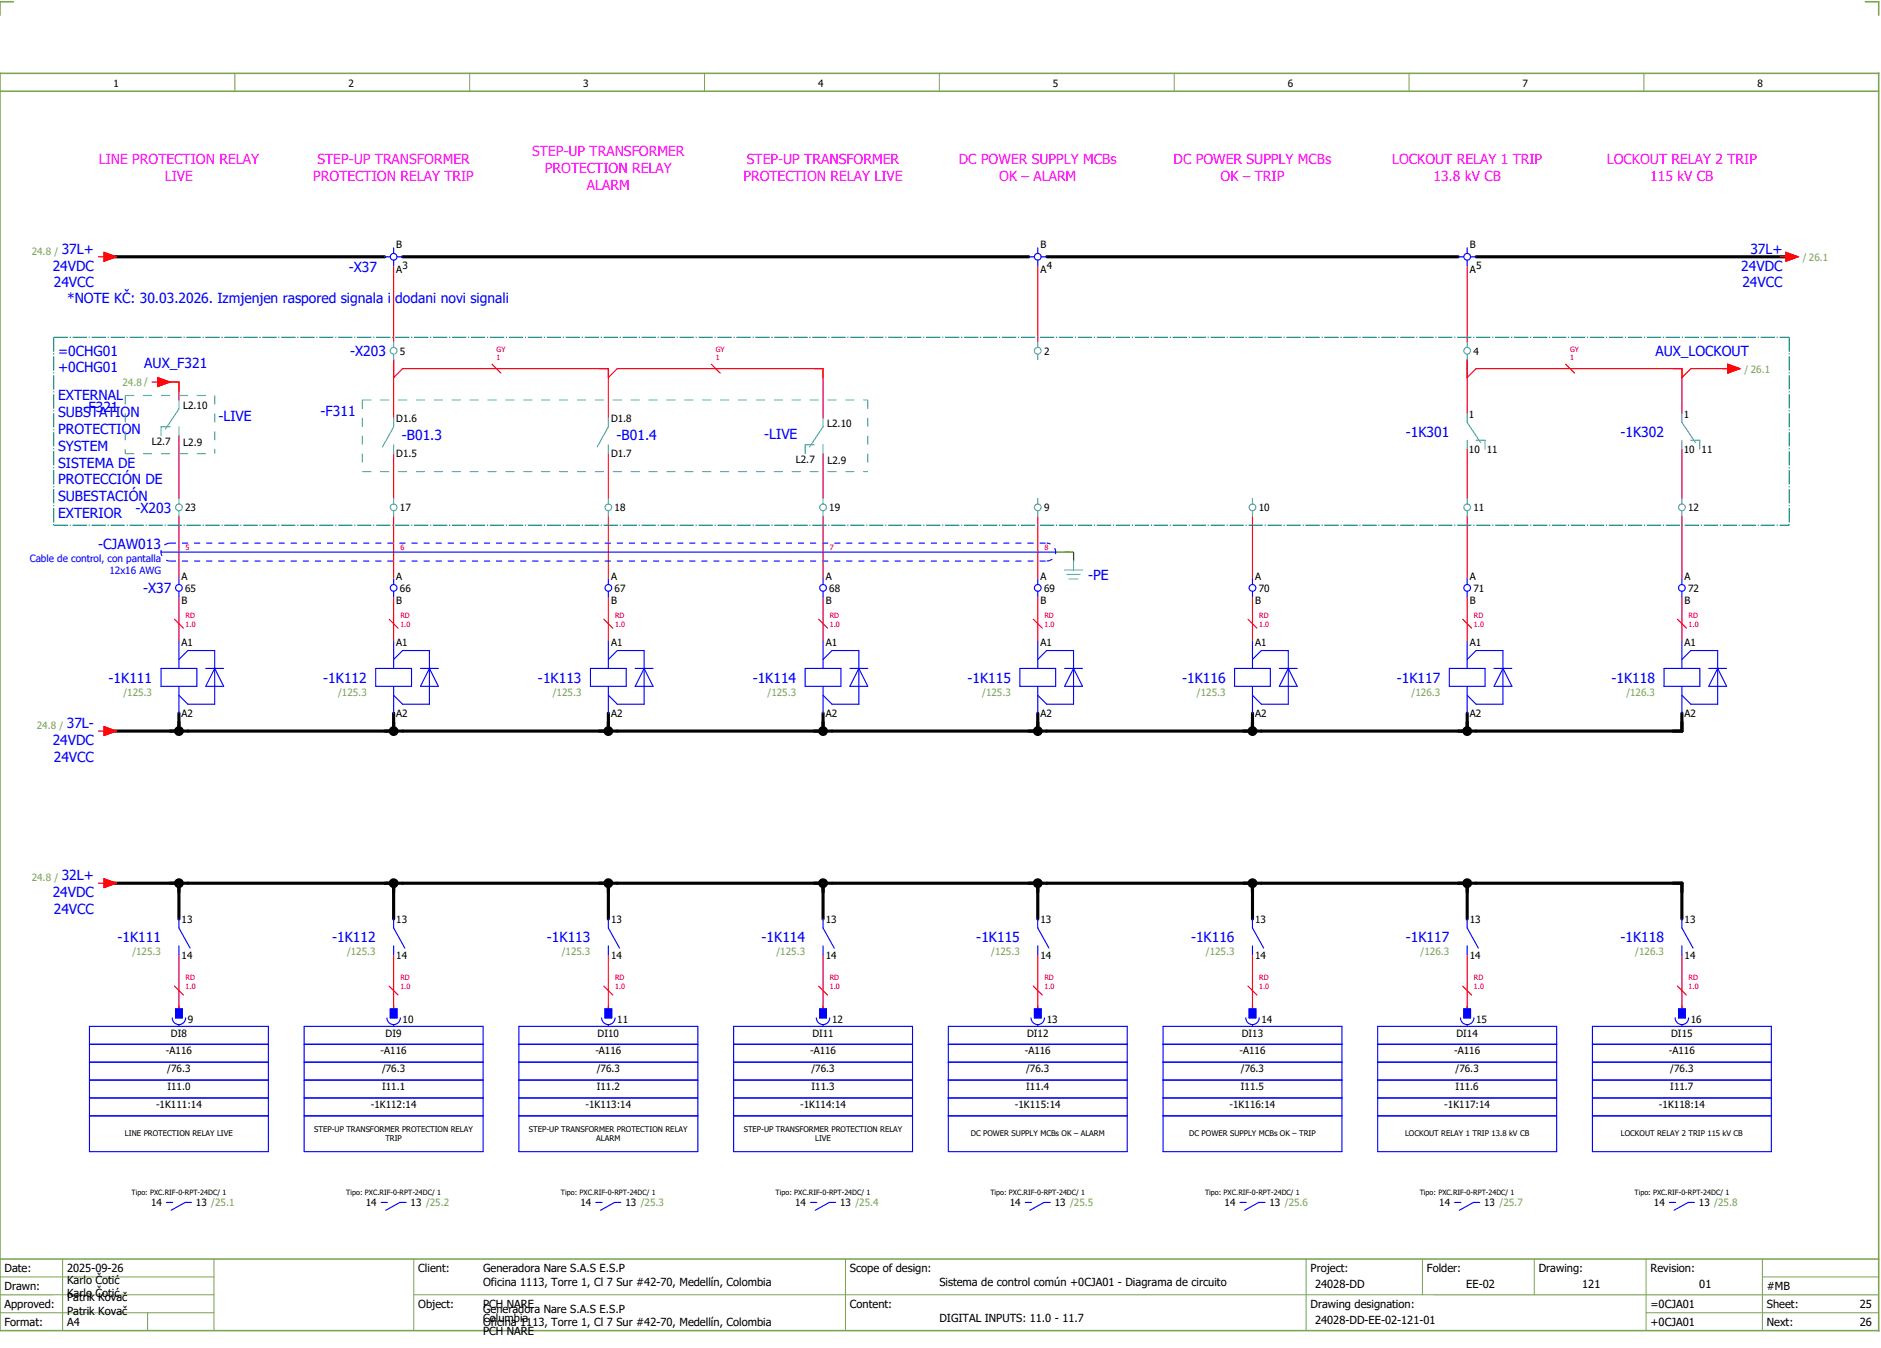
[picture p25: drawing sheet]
<svg xmlns="http://www.w3.org/2000/svg" width="421mm" height="301mm" viewBox="0 0 421 301" stroke-linecap="round" stroke-linejoin="round" font-family="sans-serif">
<defs><g id="words">
<g font-size="3.1" fill="#f0f">
<text x="119" y="34.9">STEP-UP TRANSFORMER</text>
<text x="22.1" y="36.8">LINE PROTECTION RELAY</text>
<text x="36.9" y="40.5">LIVE</text>
<text x="70" y="40.5">PROTECTION RELAY TRIP</text>
<text x="71" y="36.8">STEP-UP TRANSFORMER</text>
<text x="121.8" y="38.6">PROTECTION RELAY</text>
<text x="166.2" y="40.5">PROTECTION RELAY LIVE</text>
<text x="167" y="36.8">STEP-UP TRANSFORMER</text>
<text x="214.4" y="36.8">DC POWER SUPPLY MCBs</text>
<text x="223.4" y="40.5">OK – ALARM</text>
<text x="262.4" y="36.8">DC POWER SUPPLY MCBs</text>
<text x="272.9" y="40.5">OK – TRIP</text>
<text x="311.2" y="36.8">LOCKOUT RELAY 1 TRIP</text>
<text x="320.5" y="40.5">13.8 kV CB</text>
<text x="359.2" y="36.8">LOCKOUT RELAY 2 TRIP</text>
<text x="368.9" y="40.5">115 kV CB</text>
<text x="131.2" y="42.4">ALARM</text>
</g>
<g font-size="3.1" fill="#00f">
<text x="13.8" y="56.8">37L+</text>
<text x="391.3" y="56.8">37L+</text>
<text x="11.8" y="60.5">24VDC</text>
<text x="12" y="64.3">24VCC</text>
<text x="78" y="60.7">-X37</text>
<text x="389.3" y="60.5">24VDC</text>
<text x="389.5" y="64.3">24VCC</text>
<text x="15" y="67.8">*NOTE KČ: 30.03.2026. Izmjenjen raspored signala i dodani novi signali</text>
<text x="13" y="79.5">=0CHG01</text>
<text x="13" y="83.3">+0CHG01</text>
<text x="32.2" y="82.2">AUX_F321</text>
<text x="78.3" y="79.6">-X203</text>
<text x="370.1" y="79.6">AUX_LOCKOUT</text>
<text x="13" y="89.5">EXTERNAL</text>
<text x="13" y="93.3">SUBSTATION</text>
<text x="18.7" y="92">-F321</text>
<text x="48.8" y="94.1">-LIVE</text>
<text x="71.7" y="93">-F311</text>
<text x="13" y="97">PROTECTION</text>
<text x="13" y="100.8">SYSTEM</text>
<text x="89.8" y="98.4">-B01.3</text>
<text x="137.8" y="98.4">-B01.4</text>
<text x="170.8" y="98.1">-LIVE</text>
<text x="314.3" y="97.6">-1K301</text>
<text x="362.3" y="97.6">-1K302</text>
<text x="13" y="104.5">SISTEMA DE</text>
<text x="13" y="108.3">PROTECCIÓN DE</text>
<text x="13" y="112">SUBESTACIÓN</text>
<text x="13" y="115.8">EXTERIOR</text>
<text x="30.3" y="114.6">-X203</text>
<text x="22" y="122.8">-CJAW013</text>
<text x="243.3" y="129.7">-PE</text>
<text x="32" y="132.6">-X37</text>
<text x="24.3" y="152.6">-1K111</text>
<text x="72.3" y="152.6">-1K112</text>
<text x="120.3" y="152.6">-1K113</text>
<text x="168.3" y="152.6">-1K114</text>
<text x="216.3" y="152.6">-1K115</text>
<text x="264.3" y="152.6">-1K116</text>
<text x="312.3" y="152.6">-1K117</text>
<text x="360.3" y="152.6">-1K118</text>
<text x="11.8" y="166.5">24VDC</text>
<text x="14.9" y="162.8">37L-</text>
<text x="12" y="170.3">24VCC</text>
<text x="13.8" y="196.8">32L+</text>
<text x="11.8" y="200.5">24VDC</text>
<text x="12" y="204.3">24VCC</text>
<text x="26.3" y="210.6">-1K111</text>
<text x="74.3" y="210.6">-1K112</text>
<text x="122.3" y="210.6">-1K113</text>
<text x="170.3" y="210.6">-1K114</text>
<text x="218.3" y="210.6">-1K115</text>
<text x="266.3" y="210.6">-1K116</text>
<text x="314.3" y="210.6">-1K117</text>
<text x="362.3" y="210.6">-1K118</text>
</g>
<g font-size="2.5">
<text x="1" y="284.4">Date:</text>
<text x="15" y="286.9">Karlo Čotić</text>
<text x="15" y="284.4">2025-09-26</text>
<text x="93.5" y="284.4">Client:</text>
<text x="108" y="284.4">Generadora Nare S.A.S E.S.P</text>
<text x="108" y="287.4">Oficina 1113, Torre 1, Cl 7 Sur #42-70, Medellín, Colombia</text>
<text x="190" y="284.4">Scope of design:</text>
<text x="210" y="287.4">Sistema de control común +0CJA01 - Diagrama de circuito</text>
<text x="293" y="284.4">Project:</text>
<text x="294" y="287.9">24028-DD</text>
<text x="319" y="284.4">Folder:</text>
<text x="327.8" y="287.9">EE-02</text>
<text x="344" y="284.4">Drawing:</text>
<text x="353.7" y="287.9">121</text>
<text x="369" y="284.4">Revision:</text>
<text x="379.9" y="287.9">01</text>
<text x="1" y="288.4">Drawn:</text>
<text x="1" y="292.4">Approved:</text>
<text x="15" y="289.9">Karlo Čotić</text>
<text x="15" y="290.9">Patrik Kovač</text>
<text x="15" y="293.9">Patrik Kovač</text>
<text x="93.5" y="292.4">Object:</text>
<text x="108" y="293.4">Generadora Nare S.A.S E.S.P</text>
<text x="108" y="292.4">PCH NARE</text>
<text x="190" y="292.4">Content:</text>
<text x="293" y="292.4">Drawing designation:</text>
<text x="369" y="292.4">=0CJA01</text>
<text x="395" y="292.4">Sheet:</text>
<text x="395" y="288.4">#MB</text>
<text x="415.8" y="292.4">25</text>
<text x="1" y="296.4">Format:</text>
<text x="15" y="296.4">A4</text>
<text x="108" y="296.4">Oficina 1113, Torre 1, Cl 7 Sur #42-70, Medellín, Colombia</text>
<text x="108" y="295.4">Columbia</text>
<text x="108" y="298.4">PCH NARE</text>
<text x="210" y="295.4">DIGITAL INPUTS: 11.0 - 11.7</text>
<text x="294" y="295.9">24028-DD-EE-02-121-01</text>
<text x="369" y="296.4">+0CJA01</text>
<text x="395" y="296.4">Next:</text>
<text x="415.8" y="296.4">26</text>
</g>
<g font-size="2.2">
<text x="25.4" y="19.4">1</text>
<text x="77.9" y="19.4">2</text>
<text x="130.4" y="19.4">3</text>
<text x="182.9" y="19.4">4</text>
<text x="235.4" y="19.4">5</text>
<text x="287.9" y="19.4">6</text>
<text x="340.4" y="19.4">7</text>
<text x="392.9" y="19.4">8</text>
<text x="88.6" y="55.5">B</text>
<text x="232.6" y="55.5">B</text>
<text x="328.6" y="55.5">B</text>
<text x="88.6" y="61">A</text>
<text x="90" y="60">3</text>
<text x="232.6" y="61">A</text>
<text x="234" y="60">4</text>
<text x="328.6" y="61">A</text>
<text x="330" y="60">5</text>
<text x="89.4" y="79.3">5</text>
<text x="233.4" y="79.3">2</text>
<text x="329.4" y="79.3">4</text>
<text x="40.9" y="91.3">L2.10</text>
<text x="88.6" y="94.3">D1.6</text>
<text x="136.6" y="94.3">D1.8</text>
<text x="184.9" y="95.3">L2.10</text>
<text x="328.4" y="93.3">1</text>
<text x="376.4" y="93.3">1</text>
<text x="33.9" y="99.6">L2.7</text>
<text x="41" y="99.7">L2.9</text>
<text x="328.4" y="101.2">10</text>
<text x="332.4" y="101.2">11</text>
<text x="376.4" y="101.2">10</text>
<text x="380.4" y="101.2">11</text>
<text x="88.6" y="102.2">D1.5</text>
<text x="136.6" y="102.2">D1.7</text>
<text x="177.9" y="103.6">L2.7</text>
<text x="185" y="103.7">L2.9</text>
<text x="41.4" y="114.3">23</text>
<text x="89.4" y="114.3">17</text>
<text x="137.4" y="114.3">18</text>
<text x="185.4" y="114.3">19</text>
<text x="233.4" y="114.3">9</text>
<text x="281.4" y="114.3">10</text>
<text x="329.4" y="114.3">11</text>
<text x="377.4" y="114.3">12</text>
<text x="40.6" y="129.5">A</text>
<text x="88.6" y="129.5">A</text>
<text x="136.6" y="129.5">A</text>
<text x="184.6" y="129.5">A</text>
<text x="232.6" y="129.5">A</text>
<text x="280.6" y="129.5">A</text>
<text x="328.6" y="129.5">A</text>
<text x="376.6" y="129.5">A</text>
<text x="40.6" y="135">B</text>
<text x="41.4" y="132.3">65</text>
<text x="88.6" y="135">B</text>
<text x="89.4" y="132.3">66</text>
<text x="136.6" y="135">B</text>
<text x="137.4" y="132.3">67</text>
<text x="184.6" y="135">B</text>
<text x="185.4" y="132.3">68</text>
<text x="232.6" y="135">B</text>
<text x="233.4" y="132.3">69</text>
<text x="280.6" y="135">B</text>
<text x="281.4" y="132.3">70</text>
<text x="328.6" y="135">B</text>
<text x="329.4" y="132.3">71</text>
<text x="376.6" y="135">B</text>
<text x="377.4" y="132.3">72</text>
<text x="40.6" y="144.3">A1</text>
<text x="88.6" y="144.3">A1</text>
<text x="136.6" y="144.3">A1</text>
<text x="184.6" y="144.3">A1</text>
<text x="232.6" y="144.3">A1</text>
<text x="280.6" y="144.3">A1</text>
<text x="328.6" y="144.3">A1</text>
<text x="376.6" y="144.3">A1</text>
<text x="40.6" y="160.2">A2</text>
<text x="88.6" y="160.2">A2</text>
<text x="136.6" y="160.2">A2</text>
<text x="184.6" y="160.2">A2</text>
<text x="232.6" y="160.2">A2</text>
<text x="280.6" y="160.2">A2</text>
<text x="328.6" y="160.2">A2</text>
<text x="376.6" y="160.2">A2</text>
<text x="40.6" y="206.3">13</text>
<text x="88.6" y="206.3">13</text>
<text x="136.6" y="206.3">13</text>
<text x="184.6" y="206.3">13</text>
<text x="232.6" y="206.3">13</text>
<text x="280.6" y="206.3">13</text>
<text x="328.6" y="206.3">13</text>
<text x="376.6" y="206.3">13</text>
<text x="40.6" y="214.2">14</text>
<text x="88.6" y="214.2">14</text>
<text x="136.6" y="214.2">14</text>
<text x="184.6" y="214.2">14</text>
<text x="232.6" y="214.2">14</text>
<text x="280.6" y="214.2">14</text>
<text x="328.6" y="214.2">14</text>
<text x="376.6" y="214.2">14</text>
<text x="38.2" y="231.8">DI8</text>
<text x="42" y="228.7">9</text>
<text x="86.2" y="231.8">DI9</text>
<text x="90" y="228.7">10</text>
<text x="133.6" y="231.8">DI10</text>
<text x="138" y="228.7">11</text>
<text x="181.6" y="231.8">DI11</text>
<text x="186" y="228.7">12</text>
<text x="229.6" y="231.8">DI12</text>
<text x="234" y="228.7">13</text>
<text x="277.6" y="231.8">DI13</text>
<text x="282" y="228.7">14</text>
<text x="325.6" y="231.8">DI14</text>
<text x="330" y="228.7">15</text>
<text x="373.6" y="231.8">DI15</text>
<text x="378" y="228.7">16</text>
<text x="37.1" y="235.6">-A116</text>
<text x="37.4" y="239.6">/76.3</text>
<text x="85.1" y="235.6">-A116</text>
<text x="85.4" y="239.6">/76.3</text>
<text x="133.1" y="235.6">-A116</text>
<text x="133.4" y="239.6">/76.3</text>
<text x="181.1" y="235.6">-A116</text>
<text x="181.4" y="239.6">/76.3</text>
<text x="229.1" y="235.6">-A116</text>
<text x="229.4" y="239.6">/76.3</text>
<text x="277.1" y="235.6">-A116</text>
<text x="277.4" y="239.6">/76.3</text>
<text x="325.1" y="235.6">-A116</text>
<text x="325.4" y="239.6">/76.3</text>
<text x="373.1" y="235.6">-A116</text>
<text x="373.4" y="239.6">/76.3</text>
<text x="37.4" y="243.6">I11.0</text>
<text x="85.4" y="243.6">I11.1</text>
<text x="133.4" y="243.6">I11.2</text>
<text x="181.4" y="243.6">I11.3</text>
<text x="229.4" y="243.6">I11.4</text>
<text x="277.4" y="243.6">I11.5</text>
<text x="325.4" y="243.6">I11.6</text>
<text x="373.4" y="243.6">I11.7</text>
<text x="34.9" y="247.6">-1K111:14</text>
<text x="82.9" y="247.6">-1K112:14</text>
<text x="130.9" y="247.6">-1K113:14</text>
<text x="178.9" y="247.6">-1K114:14</text>
<text x="226.9" y="247.6">-1K115:14</text>
<text x="274.9" y="247.6">-1K116:14</text>
<text x="322.9" y="247.6">-1K117:14</text>
<text x="370.9" y="247.6">-1K118:14</text>
<text x="33.8" y="269.6">14</text>
<text x="43.8" y="269.6">13 /25.1</text>
<text x="81.8" y="269.6">14</text>
<text x="91.8" y="269.6">13 /25.2</text>
<text x="129.8" y="269.6">14</text>
<text x="139.8" y="269.6">13 /25.3</text>
<text x="177.8" y="269.6">14</text>
<text x="187.8" y="269.6">13 /25.4</text>
<text x="225.8" y="269.6">14</text>
<text x="235.8" y="269.6">13 /25.5</text>
<text x="273.8" y="269.6">14</text>
<text x="283.8" y="269.6">13 /25.6</text>
<text x="321.8" y="269.6">14</text>
<text x="331.8" y="269.6">13 /25.7</text>
<text x="369.8" y="269.6">14</text>
<text x="379.8" y="269.6">13 /25.8</text>
</g>
<g font-size="2.2" fill="#7ca552">
<text x="7.1" y="56.9">24.8 /</text>
<text x="403" y="58.3">/ 26.1</text>
<text x="390" y="83.3">/ 26.1</text>
<text x="27.4" y="86.2">24.8 /</text>
<text x="27.6" y="155.5">/125.3</text>
<text x="75.6" y="155.5">/125.3</text>
<text x="123.6" y="155.5">/125.3</text>
<text x="171.6" y="155.5">/125.3</text>
<text x="219.6" y="155.5">/125.3</text>
<text x="267.6" y="155.5">/125.3</text>
<text x="315.6" y="155.5">/126.3</text>
<text x="363.6" y="155.5">/126.3</text>
<text x="8.2" y="162.9">24.8 /</text>
<text x="7.1" y="196.9">24.8 /</text>
<text x="29.6" y="213.5">/125.3</text>
<text x="77.6" y="213.5">/125.3</text>
<text x="125.6" y="213.5">/125.3</text>
<text x="173.6" y="213.5">/125.3</text>
<text x="221.6" y="213.5">/125.3</text>
<text x="269.6" y="213.5">/125.3</text>
<text x="317.6" y="213.5">/126.3</text>
<text x="365.6" y="213.5">/126.3</text>
</g>
<g font-size="2.2" fill="#00f">
<text x="6.6" y="125.6">Cable de control, con pantalla</text>
<text x="24.5" y="128.3">12x16 AWG</text>
</g>
<g font-size="1.7">
<text x="27.9" y="254">LINE PROTECTION RELAY LIVE</text>
<text x="70.3" y="252.9">STEP-UP TRANSFORMER PROTECTION RELAY</text>
<text x="86.1" y="255">TRIP</text>
<text x="118.3" y="252.9">STEP-UP TRANSFORMER PROTECTION RELAY</text>
<text x="133.3" y="255">ALARM</text>
<text x="166.3" y="252.9">STEP-UP TRANSFORMER PROTECTION RELAY</text>
<text x="182.2" y="255">LIVE</text>
<text x="217" y="254">DC POWER SUPPLY MCBs OK – ALARM</text>
<text x="265.9" y="254">DC POWER SUPPLY MCBs OK – TRIP</text>
<text x="314.1" y="254">LOCKOUT RELAY 1 TRIP 13.8 kV CB</text>
<text x="362.4" y="254">LOCKOUT RELAY 2 TRIP 115 kV CB</text>
</g>
<g font-size="1.6" fill="#f00">
<text x="111" y="80.6">1</text>
<text x="111" y="78.6">GY</text>
<text x="160" y="80.6">1</text>
<text x="160" y="78.6">GY</text>
<text x="351" y="80.6">1</text>
<text x="351" y="78.6">GY</text>
<text x="41.5" y="122.9">5</text>
<text x="89.5" y="122.9">6</text>
<text x="185.5" y="122.9">7</text>
<text x="233.5" y="122.9">8</text>
<text x="41.5" y="140">1.0</text>
<text x="41.5" y="138.1">RD</text>
<text x="89.5" y="140">1.0</text>
<text x="89.5" y="138.1">RD</text>
<text x="137.5" y="140">1.0</text>
<text x="137.5" y="138.1">RD</text>
<text x="185.5" y="140">1.0</text>
<text x="185.5" y="138.1">RD</text>
<text x="233.5" y="140">1.0</text>
<text x="233.5" y="138.1">RD</text>
<text x="281.5" y="140">1.0</text>
<text x="281.5" y="138.1">RD</text>
<text x="329.5" y="140">1.0</text>
<text x="329.5" y="138.1">RD</text>
<text x="377.5" y="140">1.0</text>
<text x="377.5" y="138.1">RD</text>
<text x="41.5" y="221.1">1.0</text>
<text x="41.5" y="219.1">RD</text>
<text x="89.5" y="221.1">1.0</text>
<text x="89.5" y="219.1">RD</text>
<text x="137.5" y="221.1">1.0</text>
<text x="137.5" y="219.1">RD</text>
<text x="185.5" y="221.1">1.0</text>
<text x="185.5" y="219.1">RD</text>
<text x="233.5" y="221.1">1.0</text>
<text x="233.5" y="219.1">RD</text>
<text x="281.5" y="221.1">1.0</text>
<text x="281.5" y="219.1">RD</text>
<text x="329.5" y="221.1">1.0</text>
<text x="329.5" y="219.1">RD</text>
<text x="377.5" y="221.1">1.0</text>
<text x="377.5" y="219.1">RD</text>
</g>
<g font-size="1.6">
<text x="29.4" y="267.1">Tipo: PXC.RIF-0-RPT-24DC/ 1</text>
<text x="77.4" y="267.1">Tipo: PXC.RIF-0-RPT-24DC/ 1</text>
<text x="125.4" y="267.1">Tipo: PXC.RIF-0-RPT-24DC/ 1</text>
<text x="173.4" y="267.1">Tipo: PXC.RIF-0-RPT-24DC/ 1</text>
<text x="221.4" y="267.1">Tipo: PXC.RIF-0-RPT-24DC/ 1</text>
<text x="269.4" y="267.1">Tipo: PXC.RIF-0-RPT-24DC/ 1</text>
<text x="317.4" y="267.1">Tipo: PXC.RIF-0-RPT-24DC/ 1</text>
<text x="365.4" y="267.1">Tipo: PXC.RIF-0-RPT-24DC/ 1</text>
</g>
</g></defs>
<path d="M0 16.4h420v281h-420zM3 .4h-3v3M417 .4h3v3M0 20.4h420M0 281.4h420" fill="none" stroke="#7ca552" stroke-width=".35"/>
<g fill="none" stroke="#7ca552" stroke-width=".22">
<path d="M52.5 16.4v4M105 16.4v4M157.5 16.4v4M210 16.4v4M262.5 16.4v4M315 16.4v4M367.5 16.4v4M0 285.4h47.8M0 293.4h47.8M14 281.4v16M33 293.4v4M47.8 281.4v16"/>
<path d="M47.8 289.4h-47.8M92.5 281.4v16M92.5 289.4h327.5M189 281.4v16M292 281.4v15.8M318 281.4v8M343 281.4v8M368 281.4v15.8M368 293.4h52M394 285.4h26M394 281.4v15.8"/>
</g>
<g fill="none" stroke="#000" stroke-width=".7">
<path d="M24 57.4h62M90 57.4h140M234 57.4h92M330 57.4h70M40 159.4v4M88 159.4v4M136 159.4v4M184 159.4v4M232 159.4v4M280 159.4v4M328 159.4v4M376 159.4v4h-352"/>
<path d="M24 197.4h352v8M40 197.4v8M88 197.4v8M136 197.4v8M184 197.4v8M232 197.4v8M280 197.4v8M328 197.4v8"/>
</g>
<path d="M236 123.4h4M238 123.4h2M240 123.4v2" fill="none" stroke="#00be00" stroke-width=".25" stroke-dasharray="3.2 .4 .3 .4" stroke-linecap="butt"/>
<g fill="none" stroke="#f00" stroke-width=".25">
<path d="M22 57.4h1.2M23.2 56.4l2.8 1-2.8 1zM88 59.4v17M232 59.4v17M328 59.4v17M398 57.4h1.2M399.2 56.4l2.8 1-2.8 1zM34 85.4h1.3M35.3 84.4l2.7 1-2.7 1zM36 85.4h4v4M40 97.4v14M88 80.4v13"/>
<path d="M88 84.4l2-2h46v11M110 81.4l2 2M136 84.4l2-2h46v11M159 81.4l2 2M328 84.4l2-2h46v10M328 80.4v12M350 81.4l2 2M386.2 81.4l2.8 1-2.8 1zM387 82.4h-9l-2 2M40 115.4v14M88 101.4v10M88 115.4v14"/>
<path d="M136 101.4v10M136 115.4v14M184 101.4v10M184 115.4v14M232 115.4v14M280 115.4v14M328 100.4v11M328 115.4v14M376 100.4v11M376 115.4v14M39 138.4l2 2M40 133.4v10"/>
<path d="M87 138.4l2 2M88 133.4v10M135 138.4l2 2M136 133.4v10M183 138.4l2 2M184 133.4v10M231 138.4l2 2M232 133.4v10M279 138.4l2 2M280 133.4v10M327 138.4l2 2M328 133.4v10"/>
<path d="M375 138.4l2 2M376 133.4v10M22 163.4h1.2M23.2 162.4l2.8 1-2.8 1zM22 197.4h1.2M23.2 196.4l2.8 1-2.8 1zM40 213.4v12M88 213.4v12M136 213.4v12M184 213.4v12M232 213.4v12M280 213.4v12"/>
<path d="M328 213.4v12M376 213.4v12M39 220.4l2 2M87 220.4l2 2M135 220.4l2 2M183 220.4l2 2M231 220.4l2 2M279 220.4l2 2M327 220.4l2 2M375 220.4l2 2"/>
</g>
<g fill="#000">
<circle cx="40" cy="163.4" r="1.1"/>
<circle cx="88" cy="163.4" r="1.1"/>
<circle cx="136" cy="163.4" r="1.1"/>
<circle cx="184" cy="163.4" r="1.1"/>
<circle cx="232" cy="163.4" r="1.1"/>
<circle cx="280" cy="163.4" r="1.1"/>
<circle cx="328" cy="163.4" r="1.1"/>
<circle cx="40" cy="197.4" r="1.1"/>
<circle cx="88" cy="197.4" r="1.1"/>
<circle cx="136" cy="197.4" r="1.1"/>
<circle cx="184" cy="197.4" r="1.1"/>
<circle cx="232" cy="197.4" r="1.1"/>
<circle cx="280" cy="197.4" r="1.1"/>
<circle cx="328" cy="197.4" r="1.1"/>
</g>
<g fill="none" stroke="#00f" stroke-width=".25">
<path d="M86 57.4h1.3M88 55.4v1.2M88 58.1v1.3M88.8 57.4h1.2M230 57.4h1.3M232 55.4v1.2M232 58.1v1.3M232.8 57.4h1.2M326 57.4h1.3M328 55.4v1.2M328 58.1v1.3M328.8 57.4h1.2"/>
<path d="M36 123.4h200M40 129.4v1.2M40 132.1v1.3M88 129.4v1.2M88 132.1v1.3M136 129.4v1.2M136 132.1v1.3M184 129.4v1.2M184 132.1v1.3M232 129.4v1.2M232 132.1v1.3M280 129.4v1.2"/>
<path d="M280 132.1v1.3M328 129.4v1.2M328 132.1v1.3M376 129.4v1.2M376 132.1v1.3M36 149.4h8v4h-8zM40 143.4v6M40 153.4v6M40 147.4l2-2h6v12h-6l-2-2M46 149.4h4M48 149.4h.1M48 149.4l2 4h-4z"/>
<path d="M84 149.4h8v4h-8zM88 143.4v6M88 153.4v6M88 147.4l2-2h6v12h-6l-2-2M94 149.4h4M96 149.4h.1M96 149.4l2 4h-4zM132 149.4h8v4h-8zM136 143.4v6M136 153.4v6M136 147.4l2-2h6v12h-6l-2-2M142 149.4h4"/>
<path d="M144 149.4h.1M144 149.4l2 4h-4zM180 149.4h8v4h-8zM184 143.4v6M184 153.4v6M184 147.4l2-2h6v12h-6l-2-2M190 149.4h4M192 149.4h.1M192 149.4l2 4h-4zM228 149.4h8v4h-8zM232 143.4v6M232 153.4v6"/>
<path d="M232 147.4l2-2h6v12h-6l-2-2M238 149.4h4M240 149.4h.1M240 149.4l2 4h-4zM276 149.4h8v4h-8zM280 143.4v6M280 153.4v6M280 147.4l2-2h6v12h-6l-2-2M286 149.4h4M288 149.4h.1M288 149.4l2 4h-4zM324 149.4h8v4h-8z"/>
<path d="M328 143.4v6M328 153.4v6M328 147.4l2-2h6v12h-6l-2-2M334 149.4h4M336 149.4h.1M336 149.4l2 4h-4zM372 149.4h8v4h-8zM376 143.4v6M376 153.4v6M376 147.4l2-2h6v12h-6l-2-2M382 149.4h4M384 149.4h.1"/>
<path d="M384 149.4l2 4h-4zM40 205.4v2l2.5 4.5M40 211.4v2M88 205.4v2l2.5 4.5M88 211.4v2M136 205.4v2l2.5 4.5M136 211.4v2M184 205.4v2l2.5 4.5M184 211.4v2M232 205.4v2l2.5 4.5M232 211.4v2M280 205.4v2l2.5 4.5"/>
<path d="M280 211.4v2M328 205.4v2l2.5 4.5M328 211.4v2M376 205.4v2l2.5 4.5M376 211.4v2M20 237.4h40M20 229.4h40v28h-40zM20 233.4h40M38.5 227.5a1.5 1.5 0 0 0 1.5 1.5 1.5 1.5 0 0 0 1.5-1.5M39.3 225.5h1.5v2h-1.5zM40 229.1v.3M68 237.4h40"/>
<path d="M68 233.4h40M68 229.4h40v28h-40zM86.5 227.5a1.5 1.5 0 0 0 1.5 1.5 1.5 1.5 0 0 0 1.5-1.5M87.3 225.5h1.5v2h-1.5zM88 229.1v.3M116 237.4h40M116 233.4h40M116 229.4h40v28h-40zM134.5 227.5a1.5 1.5 0 0 0 1.5 1.5 1.5 1.5 0 0 0 1.5-1.5M135.3 225.5h1.5v2h-1.5zM136 229.1v.3M164 237.4h40"/>
<path d="M164 233.4h40M164 229.4h40v28h-40zM182.5 227.5a1.5 1.5 0 0 0 1.5 1.5 1.5 1.5 0 0 0 1.5-1.5M183.3 225.5h1.5v2h-1.5zM184 229.1v.3M212 237.4h40M212 233.4h40M212 229.4h40v28h-40zM230.5 227.5a1.5 1.5 0 0 0 1.5 1.5 1.5 1.5 0 0 0 1.5-1.5M231.3 225.5h1.5v2h-1.5zM232 229.1v.3M260 237.4h40"/>
<path d="M260 233.4h40M260 229.4h40v28h-40zM278.5 227.5a1.5 1.5 0 0 0 1.5 1.5 1.5 1.5 0 0 0 1.5-1.5M279.3 225.5h1.5v2h-1.5zM280 229.1v.3M308 237.4h40M308 233.4h40M308 229.4h40v28h-40zM326.5 227.5a1.5 1.5 0 0 0 1.5 1.5 1.5 1.5 0 0 0 1.5-1.5M327.3 225.5h1.5v2h-1.5zM328 229.1v.3M356 237.4h40"/>
<path d="M356 233.4h40M356 229.4h40v28h-40zM374.5 227.5a1.5 1.5 0 0 0 1.5 1.5 1.5 1.5 0 0 0 1.5-1.5M375.2 225.5h1.5v2h-1.5zM376 229.1v.3M20 249.4h40M20 245.4h40M20 241.4h40M68 249.4h40M68 245.4h40M68 241.4h40M116 249.4h40"/>
<path d="M116 245.4h40M116 241.4h40M164 249.4h40M164 245.4h40M164 241.4h40M212 249.4h40M212 245.4h40M212 241.4h40M260 249.4h40M260 245.4h40M260 241.4h40M308 249.4h40"/>
<path d="M308 245.4h40M308 241.4h40M356 249.4h40M356 245.4h40M356 241.4h40M37.2 268.7h1.4M42.8 268.7h-1.4l-3.1 1.8M85.2 268.7h1.4M90.8 268.7h-1.4l-3.1 1.8M133.2 268.7h1.4M138.8 268.7h-1.4l-3.1 1.8M181.2 268.7h1.4"/>
<path d="M186.8 268.7h-1.4l-3.1 1.8M229.2 268.7h1.4M234.8 268.7h-1.4l-3.1 1.8M277.2 268.7h1.4M282.8 268.7h-1.4l-3.1 1.8M325.2 268.7h1.4M330.8 268.7h-1.4l-3.1 1.8M373.2 268.7h1.4M378.8 268.7h-1.4l-3.1 1.8"/>
<circle cx="88" cy="57.4" r=".75"/>
<circle cx="232" cy="57.4" r=".75"/>
<circle cx="328" cy="57.4" r=".75"/>
<circle cx="40" cy="131.4" r=".75"/>
<circle cx="88" cy="131.4" r=".75"/>
<circle cx="136" cy="131.4" r=".75"/>
<circle cx="184" cy="131.4" r=".75"/>
<circle cx="232" cy="131.4" r=".75"/>
<circle cx="280" cy="131.4" r=".75"/>
<circle cx="328" cy="131.4" r=".75"/>
<circle cx="376" cy="131.4" r=".75"/>
</g>
<g fill="none" stroke="#52a5a5" stroke-width=".25">
<path d="M88 76.4v1.2M88 79.1v1.3M232 76.4v1.2M232 79.1v1.3M328 76.4v1.2M328 79.1v1.3M38 95.4h-2v2M40 95.4v2M40 89.4v2l-3 4.5M88 99.4v2M88 93.4v2l-2.5 4.5M136 99.4v2"/>
<path d="M136 93.4v2l-2.5 4.5M182 99.4h-2v2M184 99.4v2M184 93.4v2l-3 4.5M328 92.4v2l3 4.5M328 98.4v2M330 98.4h2v2M376 92.4v2l3 4.5M376 98.4v2M378 98.4h2v2M40 111.4v1.2M40 114.1v1.3"/>
<path d="M88 111.4v1.2M88 114.1v1.3M136 111.4v1.2M136 114.1v1.3M184 111.4v1.2M184 114.1v1.3M232 111.4v1.2M232 114.1v1.3M280 111.4v1.2M280 114.1v1.3M328 111.4v1.2M328 114.1v1.3"/>
<path d="M376 111.4v1.2M376 114.1v1.3M238 127.4h4M238.5 128.4h3M239 129.4h2M240 125.4v2"/>
<circle cx="88" cy="78.4" r=".75"/>
<circle cx="232" cy="78.4" r=".75"/>
<circle cx="328" cy="78.4" r=".75"/>
<circle cx="40" cy="113.4" r=".75"/>
<circle cx="88" cy="113.4" r=".75"/>
<circle cx="136" cy="113.4" r=".75"/>
<circle cx="184" cy="113.4" r=".75"/>
<circle cx="232" cy="113.4" r=".75"/>
<circle cx="280" cy="113.4" r=".75"/>
<circle cx="328" cy="113.4" r=".75"/>
<circle cx="376" cy="113.4" r=".75"/>
</g>
<g fill="#00f" stroke="#00f" stroke-width=".22">
<path d="M39.3 225.5h1.5v2h-1.5z"/>
<path d="M87.3 225.5h1.5v2h-1.5z"/>
<path d="M135.3 225.5h1.5v2h-1.5z"/>
<path d="M183.3 225.5h1.5v2h-1.5z"/>
<path d="M231.3 225.5h1.5v2h-1.5z"/>
<path d="M279.3 225.5h1.5v2h-1.5z"/>
<path d="M327.3 225.5h1.5v2h-1.5z"/>
<path d="M375.2 225.5h1.5v2h-1.5z"/>
</g>
<path d="M12 75.4h388M12 75.4v42M400 75.4v42M12 117.4h388" fill="none" stroke="#007f7f" stroke-width=".25" stroke-dasharray="3.2 .4 .3 .4" stroke-linecap="butt"/>
<path d="M38 125.4h196M38 121.4h196M38 121.4a2 2 0 0 0-2 2 2 2 0 0 0 2 2M234 125.4a2 2 0 0 0 2-2 2 2 0 0 0-2-2" fill="none" stroke="#00f" stroke-width=".25" stroke-dasharray="1.4 1.4" stroke-linecap="butt"/>
<path d="M28 88.4h20M28 88.4v13M48 88.4v13M81 89.4h113M81 89.4v16M194 89.4v16M28 101.4h20M81 105.4h113" fill="none" stroke="#52a5a5" stroke-width=".25" stroke-dasharray="2 2" stroke-linecap="butt"/>
<g fill="#f00" stroke="#f00" stroke-width=".22">
<path d="M23.2 196.4l2.8 1-2.8 1z"/>
<path d="M23.2 56.4l2.8 1-2.8 1z"/>
<path d="M399.2 56.4l2.8 1-2.8 1z"/>
<path d="M23.2 162.4l2.8 1-2.8 1z"/>
<path d="M35.3 84.4l2.7 1-2.7 1z"/>
<path d="M386.2 81.4l2.8 1-2.8 1z"/>
</g>
<use href="#words"/>
</svg>
